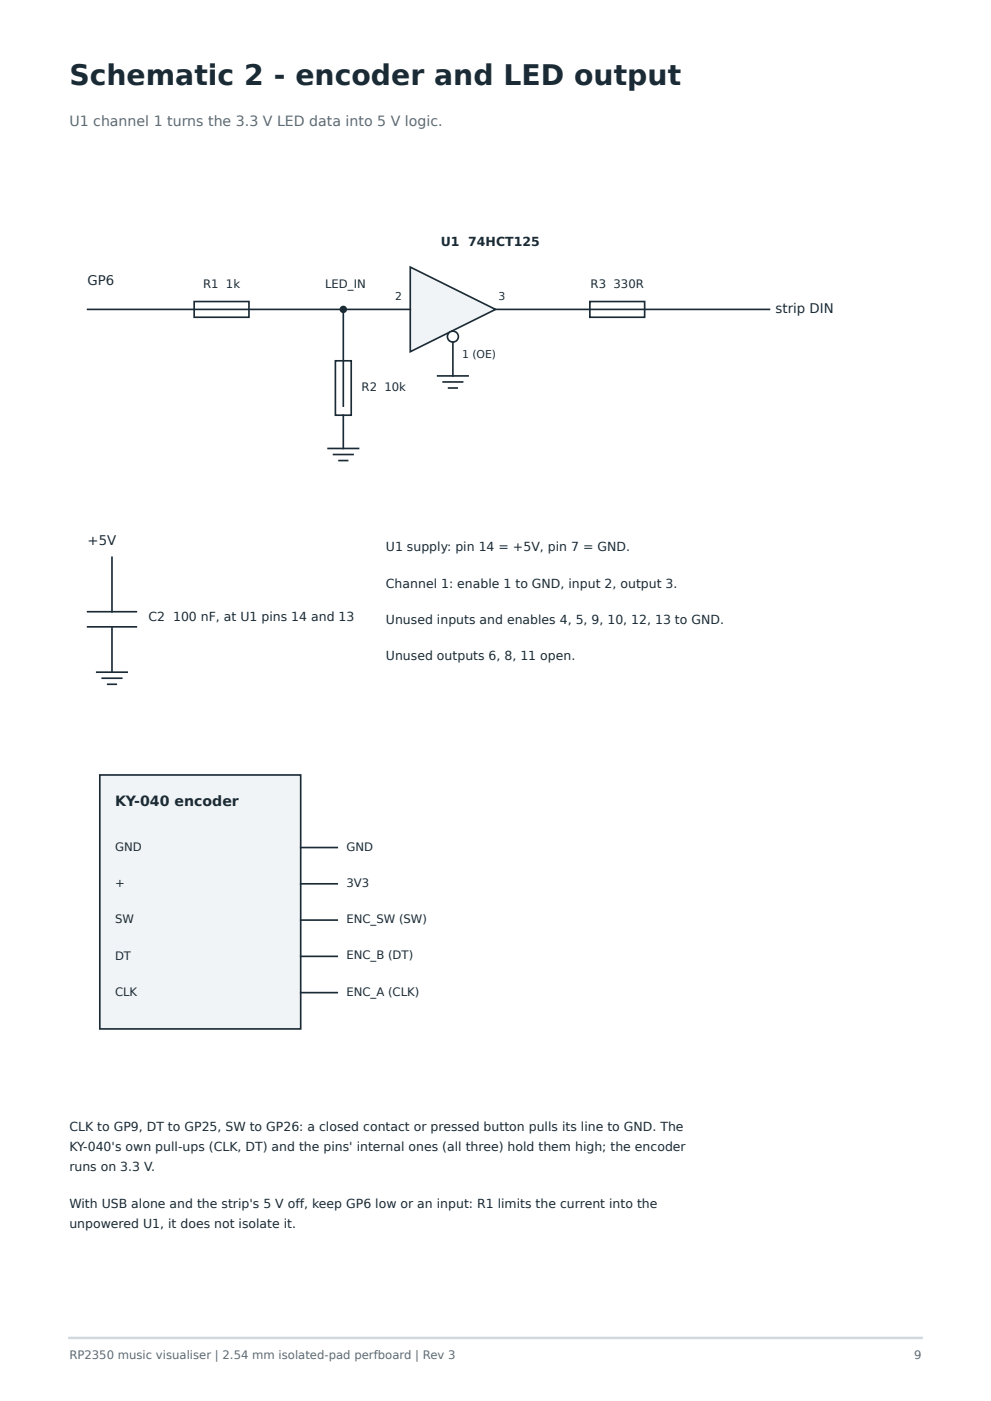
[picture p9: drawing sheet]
<svg xmlns="http://www.w3.org/2000/svg" width="210mm" height="297mm" viewBox="0 0 210 297" stroke-linecap="round" stroke-linejoin="round" font-family="sans-serif">
<defs><g id="words">
<text font-size="6" fill="#1b2b35" x="14.7" y="17.9">Schematic 2 - encoder and LED output</text>
<text font-size="3" fill="#5b6b75" x="14.7" y="26.8">U1 channel 1 turns the 3.3 V LED data into 5 V logic.</text>
<text font-size="3" fill="#1b2b35" x="24.4" y="170.9">KY-040 encoder</text>
<g font-size="2.8" fill="#1b2b35">
<text x="18.6" y="60.4">GP6</text>
<text x="164.4" y="66.4">strip DIN</text>
<text x="18.6" y="115.6">+5V</text>
</g>
<g font-size="2.6" fill="#1b2b35">
<text x="93.4" y="52.1">U1 74HCT125</text>
<text x="81.8" y="116.8">U1 supply: pin 14 = +5V, pin 7 = GND.</text>
<text x="81.8" y="124.5">Channel 1: enable 1 to GND, input 2, output 3.</text>
<text x="31.5" y="131.6">C2 100 nF, at U1 pins 14 and 13</text>
<text x="81.8" y="132.2">Unused inputs and enables 4, 5, 9, 10, 12, 13 to GND.</text>
<text x="81.8" y="139.9">Unused outputs 6, 8, 11 open.</text>
<text x="14.7" y="239.7">CLK to GP9, DT to GP25, SW to GP26: a closed contact or pressed button pulls its line to GND. The</text>
<text x="14.7" y="243.9">KY-040's own pull-ups (CLK, DT) and the pins' internal ones (all three) hold them high; the encoder</text>
<text x="14.7" y="248.1">runs on 3.3 V.</text>
<text x="14.7" y="255.9">With USB alone and the strip's 5 V off, keep GP6 low or an input: R1 limits the current into the</text>
<text x="14.7" y="260.2">unpowered U1, it does not isolate it.</text>
</g>
<g font-size="2.5" fill="#1b2b35">
<text x="43" y="61.1">R1 1k</text>
<text x="68.9" y="61.1">LED_IN</text>
<text x="125.2" y="61.1">R3 330R</text>
<text x="76.6" y="82.9">R2 10k</text>
<text x="24.4" y="180.3">GND</text>
<text x="73.4" y="180.3">GND</text>
<text x="24.4" y="188">+</text>
<text x="73.4" y="188">3V3</text>
<text x="24.4" y="195.7">SW</text>
<text x="73.4" y="195.6">ENC_SW (SW)</text>
<text x="24.4" y="203.4">DT</text>
<text x="73.4" y="203.3">ENC_B (DT)</text>
<text x="24.4" y="211.1">CLK</text>
<text x="73.4" y="211">ENC_A (CLK)</text>
</g>
<g font-size="2.5" fill="#5b6b75">
<text x="14.7" y="288">RP2350 music visualiser | 2.54 mm isolated-pad perfboard | Rev 3</text>
<text x="193.8" y="288">9</text>
</g>
<g font-size="2.3" fill="#1b2b35">
<text x="83.7" y="63.7">2</text>
<text x="105.7" y="63.7">3</text>
<text x="97.9" y="75.8">1 (OE)</text>
</g>
</g></defs>
<g fill="#fff" stroke="#1b2b35" stroke-width=".35">
<path d="M41.2 63.9h11.6v3.3h-11.6z"/>
<path d="M71.1 76.5h3.3v11.5h-3.3z"/>
</g>
<circle cx="72.8" cy="65.6" r=".61" fill="#1b2b35" stroke="#1b2b35" stroke-width=".35"/>
<path d="M87 56.6l18 9-18 8.9z" fill="#f0f4f7" stroke="#1b2b35" stroke-width=".35"/>
<g fill="#fff" stroke="#1b2b35" stroke-width=".35">
<path d="M125 63.9h11.6v3.3h-11.6z"/>
<circle cx="96" cy="71.3" r="1.16"/>
</g>
<path d="M21.2 164.2h42.5v53.9h-42.5z" fill="#f0f4f7" stroke="#1b2b35" stroke-width=".35"/>
<g fill="none" stroke="#1b2b35" stroke-width=".35">
<path d="M18.6 65.6h68.4M72.8 65.6v20.5M92.8 79.7h6.4M96 72.5v7.2M105 65.6h58.1M69.5 95h6.5M70.7 96.3h4.1M71.9 97.6h1.8M72.8 88v7M93.9 81h4.2M95.1 82.2h1.8M23.7 118.1v11.5"/>
<path d="M18.6 129.6h10.3M18.6 132.9h10.3M23.7 132.9v9.6M20.5 142.5h6.5M21.7 143.7h4.1M22.8 145h1.8M63.7 179.6h7.8M63.7 187.3h7.8M63.7 195h7.8M63.7 202.7h7.8M63.7 210.4h7.8"/>
</g>
<path d="M14.7 283.6h180.7" fill="none" stroke="#d0d8de" stroke-width=".53"/>
<use href="#words"/>
</svg>
